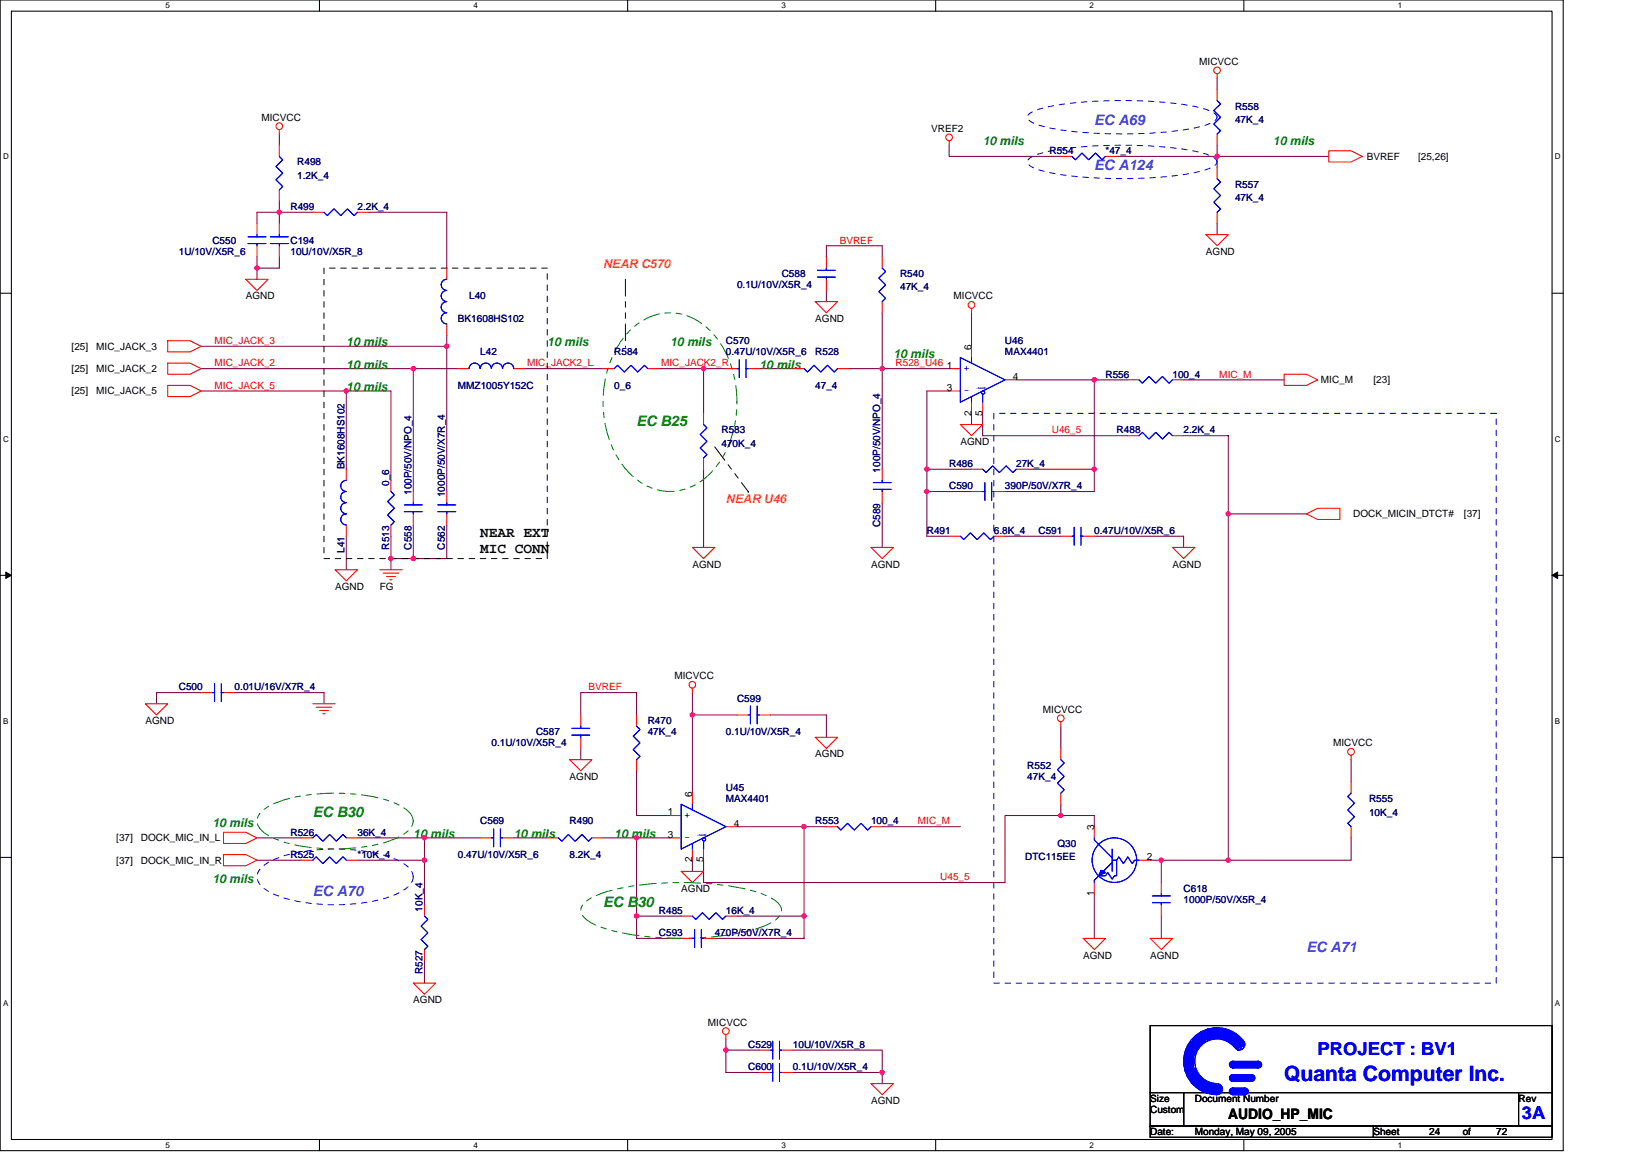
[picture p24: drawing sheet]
<svg xmlns="http://www.w3.org/2000/svg" width="297mm" height="210mm" viewBox="0 0 297 210" stroke-linecap="round" stroke-linejoin="round" font-family="sans-serif">
<defs><g id="words">
<text font-size="3.9" fill="#00f" x="233.7" y="196.6">Quanta Computer Inc.</text>
<g font-size="3.2" fill="#00f">
<text x="239.8" y="192">PROJECT : BV1</text>
<text x="277" y="203.6">3A</text>
</g>
<g font-size="2.6" fill="#0080ff">
<text x="199.2" y="22.7">EC A69</text>
<text x="199.2" y="30.8">EC A124</text>
<text x="56.9" y="162.9">EC A70</text>
<text x="237.8" y="173.1">EC A71</text>
</g>
<g font-size="2.6" fill="#008000">
<text x="115.9" y="77.6">EC B25</text>
<text x="56.9" y="148.7">EC B30</text>
<text x="109.8" y="165">EC B30</text>
</g>
<g font-size="2.6">
<text x="87.4" y="97.7">NEAR EXT</text>
<text x="87.4" y="100.6">MIC CONN</text>
<text x="223.6" y="203.6">AUDIO_HP_MIC</text>
</g>
<g font-size="2.2" fill="#008000">
<text x="178.9" y="26.4">10 mils</text>
<text x="231.7" y="26.4">10 mils</text>
<text x="63" y="63">10 mils</text>
<text x="99.6" y="63">10 mils</text>
<text x="122" y="63">10 mils</text>
<text x="162.6" y="65">10 mils</text>
<text x="63" y="71.1">10 mils</text>
<text x="63" y="67.1">10 mils</text>
<text x="138.2" y="67.1">10 mils</text>
<text x="38.6" y="150.4">10 mils</text>
<text x="75.2" y="152.4">10 mils</text>
<text x="93.5" y="152.4">10 mils</text>
<text x="111.8" y="152.4">10 mils</text>
<text x="38.6" y="160.5">10 mils</text>
</g>
<g font-size="2.2" fill="#ff8000">
<text x="109.8" y="48.8">NEAR C570</text>
<text x="132.1" y="91.5">NEAR U46</text>
</g>
<g font-size="1.8">
<text x="218.3" y="11.8">MICVCC</text>
<text x="47.6" y="21.9">MICVCC</text>
<text x="169.5" y="24">VREF2</text>
<text x="248.7" y="29.1">BVREF</text>
<text x="258.1" y="29.1">[25,26]</text>
<text x="219.5" y="46.3">AGND</text>
<text x="44.7" y="54.5">AGND</text>
<text x="148.4" y="58.5">AGND</text>
<text x="173.6" y="54.5">MICVCC</text>
<text x="13" y="63.6">[25]</text>
<text x="17.5" y="63.6">MIC_JACK_3</text>
<text x="176.8" y="63.6" transform="rotate(-90 176.8 63.6)">6</text>
<text x="13" y="67.7">[25]</text>
<text x="13" y="71.7">[25]</text>
<text x="17.5" y="67.7">MIC_JACK_2</text>
<text x="17.5" y="71.7">MIC_JACK_5</text>
<text x="172.4" y="67">1</text>
<text x="172.4" y="71.1">3</text>
<text x="184.3" y="69.1">4</text>
<text x="240.4" y="69.7">MIC_M</text>
<text x="250" y="69.7">[23]</text>
<text x="176.8" y="75.6" transform="rotate(-90 176.8 75.6)">2</text>
<text x="178.8" y="75.6" transform="rotate(-90 178.8 75.6)">5</text>
<text x="174.8" y="80.9">AGND</text>
<text x="246.3" y="94.1">DOCK_MICIN_DTCT#</text>
<text x="266.4" y="94.1">[37]</text>
<text x="61" y="107.3">AGND</text>
<text x="69.1" y="107.3">FG</text>
<text x="126" y="103.2">AGND</text>
<text x="158.5" y="103.2">AGND</text>
<text x="213.4" y="103.2">AGND</text>
<text x="122.8" y="123.5">MICVCC</text>
<text x="26.5" y="131.7">AGND</text>
<text x="189.8" y="129.6">MICVCC</text>
<text x="148.4" y="137.8">AGND</text>
<text x="242.7" y="135.7">MICVCC</text>
<text x="103.7" y="141.8">AGND</text>
<text x="121.6" y="148.3">1</text>
<text x="126" y="144.9" transform="rotate(-90 126 144.9)">6</text>
<text x="21.2" y="153">[37]</text>
<text x="25.7" y="153">DOCK_MIC_IN_L</text>
<text x="121.6" y="152.4">3</text>
<text x="133.5" y="150.3">4</text>
<text x="199.2" y="151" transform="rotate(-90 199.2 151)">3</text>
<text x="21.2" y="157.1">[37]</text>
<text x="25.7" y="157.1">DOCK_MIC_IN_R</text>
<text x="126" y="156.9" transform="rotate(-90 126 156.9)">2</text>
<text x="128" y="156.9" transform="rotate(-90 128 156.9)">5</text>
<text x="208.7" y="156.4">2</text>
<text x="124" y="162.2">AGND</text>
<text x="199.2" y="163" transform="rotate(-90 199.2 163)">1</text>
<text x="197.1" y="174.3">AGND</text>
<text x="209.3" y="174.3">AGND</text>
<text x="75.2" y="182.5">AGND</text>
<text x="128.9" y="186.5">MICVCC</text>
<text x="158.5" y="200.8">AGND</text>
<text x="209.3" y="202.4">Custom</text>
<text x="209.3" y="200.4">Size</text>
<text x="217.5" y="200.4">Document Number</text>
<text x="276.4" y="200.4">Rev</text>
<text x="209.3" y="206.5">Date:</text>
<text x="217.5" y="206.5">Monday, May 09, 2005</text>
<text x="250" y="206.5">Sheet</text>
<text x="260.1" y="206.5">24</text>
<text x="266.2" y="206.5">of</text>
<text x="272.3" y="206.5">72</text>
</g>
<g font-size="1.8" fill="#000080">
<text x="224.8" y="19.9">R558</text>
<text x="224.8" y="22.4">47K_4</text>
<text x="191" y="28">R554</text>
<text x="201.2" y="28">*47_4</text>
<text x="54.1" y="30.1">R498</text>
<text x="54.1" y="32.5">1.2K_4</text>
<text x="224.8" y="34.1">R557</text>
<text x="52.9" y="38.2">R499</text>
<text x="65.1" y="38.2">2.2K_4</text>
<text x="224.8" y="36.6">47K_4</text>
<text x="32.6" y="46.3">1U/10V/X5R_6</text>
<text x="38.6" y="44.3">C550</text>
<text x="52.9" y="44.3">C194</text>
<text x="52.9" y="46.3">10U/10V/X5R_8</text>
<text x="134.2" y="52.4">0.1U/10V/X5R_4</text>
<text x="142.3" y="50.4">C588</text>
<text x="163.8" y="50.4">R540</text>
<text x="163.8" y="52.8">47K_4</text>
<text x="83.4" y="58.5">BK1608HS102</text>
<text x="85.4" y="54.5">L40</text>
<text x="87.4" y="64.6">L42</text>
<text x="111.8" y="64.6">R584</text>
<text x="132.1" y="62.6">C570</text>
<text x="132.1" y="64.6">0.47U/10V/X5R_6</text>
<text x="148.4" y="64.6">R528</text>
<text x="182.9" y="62.6">U46</text>
<text x="182.9" y="64.6">MAX4401</text>
<text x="83.4" y="70.7">MMZ1005Y152C</text>
<text x="111.8" y="70.7">0_6</text>
<text x="148.4" y="70.7">47_4</text>
<text x="201.2" y="68.7">R556</text>
<text x="213.4" y="68.7">100_4</text>
<text x="131.3" y="78.8">R583</text>
<text x="131.3" y="81.3">470K_4</text>
<text x="203.2" y="78.8">R488</text>
<text x="215.4" y="78.8">2.2K_4</text>
<text x="62.7" y="85.3" transform="rotate(-90 62.7 85.3)">BK1608HS102</text>
<text x="70.8" y="88.4" transform="rotate(-90 70.8 88.4)">0_6</text>
<text x="160.2" y="86" transform="rotate(-90 160.2 86)">100P/50V/NPO_4</text>
<text x="172.8" y="89">C590</text>
<text x="172.8" y="84.9">R486</text>
<text x="182.9" y="89">390P/50V/X7R_4</text>
<text x="185" y="84.9">27K_4</text>
<text x="74.9" y="90" transform="rotate(-90 74.9 90)">100P/50V/NPO_4</text>
<text x="81" y="90.4" transform="rotate(-90 81 90.4)">1000P/50V/X7R_4</text>
<text x="160.2" y="95.9" transform="rotate(-90 160.2 95.9)">C589</text>
<text x="62.7" y="100.6" transform="rotate(-90 62.7 100.6)">L41</text>
<text x="70.8" y="100" transform="rotate(-90 70.8 100)">R513</text>
<text x="74.9" y="100" transform="rotate(-90 74.9 100)">C558</text>
<text x="81" y="100" transform="rotate(-90 81 100)">C562</text>
<text x="168.7" y="97.1">R491</text>
<text x="180.9" y="97.1">6.8K_4</text>
<text x="189" y="97.1">C591</text>
<text x="199.2" y="97.1">0.47U/10V/X5R_6</text>
<text x="32.6" y="125.6">C500</text>
<text x="42.7" y="125.6">0.01U/16V/X7R_4</text>
<text x="117.9" y="131.7">R470</text>
<text x="134.2" y="127.6">C599</text>
<text x="89.4" y="135.7">0.1U/10V/X5R_4</text>
<text x="97.6" y="133.7">C587</text>
<text x="117.9" y="133.7">47K_4</text>
<text x="132.1" y="133.7">0.1U/10V/X5R_4</text>
<text x="132.1" y="143.9">U45</text>
<text x="187" y="139.8">R552</text>
<text x="187" y="141.8">47K_4</text>
<text x="87.4" y="150">C569</text>
<text x="103.7" y="150">R490</text>
<text x="132.1" y="145.9">MAX4401</text>
<text x="148.4" y="150">R553</text>
<text x="158.5" y="150">100_4</text>
<text x="249.2" y="145.9">R555</text>
<text x="249.2" y="148.3">10K_4</text>
<text x="52.9" y="152">R526</text>
<text x="65.1" y="152">36K_4</text>
<text x="192.5" y="154">Q30</text>
<text x="52.9" y="156.1">R525</text>
<text x="65.1" y="156.1">*10K_4</text>
<text x="83.4" y="156.1">0.47U/10V/X5R_6</text>
<text x="103.7" y="156.1">8.2K_4</text>
<text x="186.6" y="156.5">DTC115EE</text>
<text x="76.9" y="165.8" transform="rotate(-90 76.9 165.8)">10K_4</text>
<text x="119.9" y="166.2">R485</text>
<text x="132.1" y="166.2">16K_4</text>
<text x="215.4" y="162.2">C618</text>
<text x="215.4" y="164.2">1000P/50V/X5R_4</text>
<text x="119.9" y="170.3">C593</text>
<text x="130.1" y="170.3">470P/50V/X7R_4</text>
<text x="76.9" y="177.2" transform="rotate(-90 76.9 177.2)">R527</text>
<text x="136.2" y="190.6">C529</text>
<text x="144.3" y="190.6">10U/10V/X5R_8</text>
<text x="136.2" y="194.7">C600</text>
<text x="144.3" y="194.7">0.1U/10V/X5R_4</text>
</g>
<g font-size="1.8" fill="#f00">
<text x="152.8" y="44.3">BVREF</text>
<text x="39" y="62.6">MIC_JACK_3</text>
<text x="39" y="66.7">MIC_JACK_2</text>
<text x="39" y="70.7">MIC_JACK_5</text>
<text x="95.9" y="66.7">MIC_JACK2_L</text>
<text x="120.3" y="66.7">MIC_JACK2_R</text>
<text x="163" y="66.7">R528_U46</text>
<text x="221.9" y="68.7">MIC_M</text>
<text x="191.4" y="78.8">U46_5</text>
<text x="107.1" y="125.6">BVREF</text>
<text x="167.1" y="150">MIC_M</text>
<text x="171.1" y="160.1">U45_5</text>
</g>
<g font-size="1.8" fill="#00f">
<text x="175.4" y="67.5">+</text>
<text x="175.4" y="71.6">-</text>
<text x="124.6" y="148.8">+</text>
<text x="124.6" y="152.8">-</text>
</g>
<g font-size="1.5">
<text x="30.1" y="1.5">5</text>
<text x="86.2" y="1.5">4</text>
<text x="142.3" y="1.5">3</text>
<text x="198.3" y="1.5">2</text>
<text x="254.4" y="1.5">1</text>
<text x=".5" y="29">D</text>
<text x="283" y="29">D</text>
<text x=".5" y="80.3">C</text>
<text x="283" y="80.3">C</text>
<text x=".5" y="131.6">B</text>
<text x="283" y="131.6">B</text>
<text x=".5" y="182.9">A</text>
<text x="283" y="182.9">A</text>
<text x="30.1" y="208.8">5</text>
<text x="86.2" y="208.8">4</text>
<text x="142.3" y="208.8">3</text>
<text x="198.3" y="208.8">2</text>
<text x="254.4" y="208.8">1</text>
</g>
<g font-size=".6" fill="#00f">
<text x="177.6" y="70.8">-SHDN</text>
<text x="126.8" y="152.1">-SHDN</text>
</g>
</g></defs>
<path d="M0 0h284.5v209.3h-284.5zM2.1 2h280.4v205.3h-280.4z" fill="none" stroke="#000" stroke-width=".19"/>
<g fill="#fff">
<path d="M30.1 .2h.8v1.6h-.8z"/>
<path d="M30.1 207.5h.8v1.6h-.8z"/>
</g>
<path d="M58.1 0v2M58.1 207.3v2" fill="none" stroke="#000" stroke-width=".19"/>
<g fill="#fff">
<path d="M86.2 .2h.8v1.6h-.8z"/>
<path d="M86.2 207.5h.8v1.6h-.8z"/>
</g>
<path d="M114.2 0v2M114.2 207.3v2" fill="none" stroke="#000" stroke-width=".19"/>
<g fill="#fff">
<path d="M142.3 .2h.8v1.6h-.8z"/>
<path d="M142.3 207.5h.8v1.6h-.8z"/>
</g>
<path d="M170.3 0v2M170.3 207.3v2" fill="none" stroke="#000" stroke-width=".19"/>
<g fill="#fff">
<path d="M198.3 .2h.8v1.6h-.8z"/>
<path d="M198.3 207.5h.8v1.6h-.8z"/>
</g>
<path d="M226.4 0v2M226.4 207.3v2" fill="none" stroke="#000" stroke-width=".19"/>
<g fill="#fff">
<path d="M254.4 .2h.8v1.6h-.8z"/>
<path d="M254.4 207.5h.8v1.6h-.8z"/>
<path d="M.5 27.7h1.1v1.6h-1.1z"/>
<path d="M283 27.7h1.1v1.6h-1.1z"/>
<path d="M.5 79h1.1v1.6h-1.1z"/>
<path d="M283 79h1.1v1.6h-1.1z"/>
</g>
<path d="M0 53.3h2.1M282.5 53.3h2" fill="none" stroke="#000" stroke-width=".19"/>
<g fill="#fff">
<path d="M.5 130.3h1v1.6h-1z"/>
<path d="M283 130.3h1v1.6h-1z"/>
</g>
<path d="M0 104.6h2.1M282.5 104.6h2" fill="none" stroke="#000" stroke-width=".19"/>
<path d="M1.1 104.1l1 .5-1 .6zM282.5 104.6l1-.5v1.1z" fill="#000" stroke="#000" stroke-width=".18"/>
<g fill="#fff">
<path d="M.5 181.6h1v1.6h-1z"/>
<path d="M283 181.6h1v1.6h-1z"/>
</g>
<path d="M0 156h2.1M282.5 156h2M209.3 186.5h73.2v12.2h-73.2zM209.3 198.7h6.1v6.1h-6.1zM215.4 198.7h61v6.1h-61zM276.4 198.7h6.1v6.1h-6.1zM209.3 204.8h40.7v2.1h-40.7zM250 204.8h32.5v2.1h-32.5z" fill="none" stroke="#000" stroke-width=".19"/>
<g fill="none" stroke="#800040" stroke-width=".19">
<path d="M221.5 14.2v2.1M50.8 24.4v2M50.8 36.6v4M56.9 38.6h-10.1v2M67.1 38.6h14.2v10.2M172.8 26.4v2h20.3M221.5 26.4v2h-18.3M241.8 28.4h-20.3v2.1M46.8 46.7v4.1M50.8 46.7v2.1h-4M150.4 46.7v-2h10.2v2M150.4 52.8v2.1"/>
<path d="M160.6 56.9v28.4M176.8 56.9v6.1M221.5 40.6v2.1M36.6 67.1h38.6v22.3M36.6 71.1h34.6v16.3M36.6 63h44.7M63 71.1v14.2M75.2 67.1h8.2M81.3 61v28.4M95.5 67.1h14.3M119.9 67.1h12.2M128.1 67.1v8.1"/>
<path d="M138.2 67.1h6.1M154.5 67.1h18.3M172.8 71.1h-4.1v26.4h4.1M176.8 75.2v2M178.9 75.2v4h26.4M185 69.1h20.3M199.2 69.1v20.3h-16.3M215.4 79.2h8.2v14.3h14.2M215.4 69.1h18.3M63 97.5v6.1M71.2 97.5v6.1M75.2 95.5v6.1"/>
<path d="M81.3 95.5v6.1h-10.1M128.1 85.3v14.3M160.6 91.4v8.2M168.7 85.3h8.1M168.7 89.4h8.1M182.9 97.5h10.2M187 85.3h12.2M199.2 97.5h16.2v2.1M223.6 93.5v63M36.6 126h-8.1v2M42.7 126h16.3v2M105.7 130v-4h10.2v4"/>
<path d="M105.7 136.1v2.1M126 126v18.3M126 130h8.2M140.2 130h10.2v4.1M193.1 132.1v4M245.9 138.2v4M46.8 152.4h8.1M46.8 156.5h8.1M65.1 152.4h22.3M65.1 156.5h12.2M77.3 152.4v12.2M93.5 152.4h6.1"/>
<path d="M109.8 152.4h12.2M115.9 140.2v8.1h6.1M115.9 152.4v18.3h8.1M126 156.5v2M134.2 150.4h16.2M146.3 150.4v20.3h-16.2M160.6 150.4h14.2M193.1 148.3h-10.2v12.2h-54.8v-4M193.1 148.3h6.1v2.1M193.1 146.3v2M211.4 156.5v4M245.9 152.4v4.1h-36.6"/>
<path d="M77.3 174.8v4M115.9 166.6h8.1M134.2 166.6h12.1M199.2 162.6v8.1M211.4 166.6v4.1M132.1 189v6.1h6.1M132.1 191h6.1M144.3 191h16.3v6.1M144.3 195.1h16.3"/>
</g>
<g fill="#f0f" stroke="#f0f" stroke-width=".19">
<circle cx="115.9" cy="166.6" r=".39"/>
<circle cx="115.9" cy="152.4" r=".39"/>
<circle cx="146.3" cy="150.4" r=".39"/>
<circle cx="146.3" cy="166.6" r=".39"/>
<circle cx="126" cy="130" r=".39"/>
<circle cx="221.5" cy="28.4" r=".39"/>
<circle cx="168.7" cy="85.3" r=".39"/>
<circle cx="199.2" cy="85.3" r=".39"/>
<circle cx="71.1" cy="101.6" r=".39"/>
<circle cx="75.2" cy="67" r=".39"/>
<circle cx="199.2" cy="69.1" r=".39"/>
<circle cx="63" cy="71.1" r=".39"/>
<circle cx="50.8" cy="38.6" r=".39"/>
<circle cx="46.8" cy="48.8" r=".39"/>
<circle cx="132.1" cy="191" r=".39"/>
<circle cx="75.2" cy="101.6" r=".39"/>
<circle cx="81.3" cy="63" r=".39"/>
<circle cx="160.6" cy="67" r=".39"/>
<circle cx="168.7" cy="89.4" r=".39"/>
<circle cx="160.6" cy="195.1" r=".39"/>
<circle cx="77.2" cy="152.4" r=".39"/>
<circle cx="77.2" cy="156.5" r=".39"/>
<circle cx="193.1" cy="148.3" r=".39"/>
<circle cx="211.4" cy="156.5" r=".39"/>
<circle cx="223.5" cy="156.5" r=".39"/>
<circle cx="223.5" cy="93.5" r=".39"/>
<circle cx="128" cy="67" r=".39"/>
</g>
<g fill="none" stroke="#f00" stroke-width=".19">
<path d="M221.5 13.4v.8M221.5 16.3v2M50.8 23.6v.8M50.8 26.4v2M50.8 34.5v2.1M56.9 38.6h2.1M65.1 38.6h2M172.8 25.6v.8M193.1 28.4h2M201.2 28.4h2M221.5 24.4v2M221.5 30.5v2"/>
<path d="M221.5 38.6v2M241.8 27.4h4.1l2 1-2 1.1h-4.1zM44.7 50.8h4.1l-2 2zM46.8 40.6v2.1M46.8 44.7v2M50.8 40.6v2.1M50.8 44.7v2M81.3 48.8v2M81.3 58.9v2.1M148.4 54.9h4l-2 2zM150.4 46.7v2.1M150.4 50.8v2"/>
<path d="M160.6 46.7v2.1M160.6 54.9v2M176.8 56.1v.8M219.5 42.7h4.1l-2.1 2zM30.5 62h4.1l2 1-2 1h-4.1zM30.5 66h4.1l2 1.1-2 1h-4.1zM30.5 70.1h4.1l2 1-2 1h-4.1zM83.4 67.1h2M93.5 67.1h2M109.8 67.1h2M117.9 67.1h2M128.1 75.2v2"/>
<path d="M132.1 67.1h2.1M136.2 67.1h2M144.3 67.1h2M152.4 67.1h2.1M172.8 67.1h2M172.8 71.1h2M174.8 77.2h4.1l-2.1 2zM176.8 63v2M176.8 73.2v2M178.9 73.2v2M182.9 69.1h2.1M205.3 69.1h2"/>
<path d="M205.3 79.2h2M213.4 69.1h2M213.4 79.2h2M233.7 68.1h4.1l2 1-2 1h-4.1zM63 85.3v2.1M63 95.5v2M71.2 87.4v2M71.2 95.5v2M75.2 89.4v2M75.2 93.5v2M81.3 89.4v2M81.3 93.5v2"/>
<path d="M126 99.6h4.1l-2 2zM128.1 83.3v2M158.5 99.6h4.1l-2 2zM160.6 85.3v2.1M160.6 89.4v2M172.8 97.5h2M176.8 89.4h2.1M176.8 85.3h2.1M180.9 89.4h2M180.9 97.5h2M185 85.3h2M193.1 97.5h2"/>
<path d="M197.1 97.5h2.1M213.4 99.6h4.1l-2.1 2zM237.8 93.5l2-1h4.1v2h-4.1zM61 103.6h4.1l-2.1 2.1zM69.1 103.6h4.1M69.7 104.2h2.9M70.4 104.9h1.6M70.9 105.5h.5M26.5 128h4l-2 2zM36.6 126h2M40.7 126h2M56.9 128h4.1"/>
<path d="M57.5 128.6h2.9M58.2 129.2h1.6M58.8 129.8h.4M103.7 138.2h4l-2 2zM105.7 130v2.1M105.7 134.1v2M115.9 130v2.1M115.9 138.2v2M126 125.2v.8M134.2 130h2M138.2 130h2M148.4 134.1h4l-2 2z"/>
<path d="M193.1 131.3v.8M193.1 136.1v2.1M245.9 137.4v.8M40.7 155.4h4l2.1 1.1-2.1 1h-4zM40.7 151.4h4l2.1 1-2.1 1h-4zM54.9 152.4h2M54.9 156.5h2M63 152.4h2.1M63 156.5h2.1M87.4 152.4h2M91.5 152.4h2M99.6 152.4h2"/>
<path d="M107.7 152.4h2.1M122 152.4h2M122 148.3h2M124 158.5h4.1l-2.1 2zM126 144.3v2M126 154.4v2.1M128.1 154.4v2.1M132.1 150.4h2.1M150.4 150.4h2M158.5 150.4h2.1M193.1 144.3v2M199.2 150.4v2"/>
<path d="M207.3 156.5h2M245.9 142.2v2.1M245.9 150.4v2M75.2 178.8h4.1l-2 2zM77.3 164.6v2M77.3 172.7v2.1M124 170.7h2M124 166.6h2M128.1 170.7h2M132.1 166.6h2.1M197.1 170.7h4.1l-2 2zM199.2 160.5v2.1"/>
<path d="M209.3 170.7h4.1l-2 2zM211.4 160.5v2.1M211.4 164.6v2M132.1 188.2v.8M138.2 195.1h2M138.2 191h2M142.3 195.1h2M142.3 191h2M158.5 197.1h4.1l-2 2z"/>
<circle cx="221.5" cy="12.8" r=".61"/>
<circle cx="50.8" cy="23" r=".61"/>
<circle cx="172.7" cy="25" r=".61"/>
<circle cx="176.8" cy="55.5" r=".61"/>
<circle cx="126" cy="124.6" r=".61"/>
<circle cx="193.1" cy="130.6" r=".61"/>
<circle cx="245.9" cy="136.7" r=".61"/>
<circle cx="132.1" cy="187.5" r=".61"/>
</g>
<path d="M59 48.8h40.6v52.8h-40.6z" fill="none" stroke="#000" stroke-width=".18" stroke-dasharray="1 1 1 1 1 1 1 1"/>
<path d="M187.4 20.6a15.6 15.6 0 0 1 6-1.6 82.8 82.8 0 0 1 24.3 .4 7.5 7.5 0 0 1 3.7 1.6l.1 .3a2.18 2.18 0 0 1-1.8 1.4 54.7 54.7 0 0 1-15.5 1.7 54.5 54.5 0 0 1-15.5-1.7 2.17 2.17 0 0 1-1.7-1.4l.1-.3zM187.4 28.7a15.6 15.6 0 0 1 6-1.6 82.8 82.8 0 0 1 24.3 .4 7.5 7.5 0 0 1 3.7 1.6l.1 .3a2.18 2.18 0 0 1-1.8 1.4 54.7 54.7 0 0 1-15.5 1.7 54.5 54.5 0 0 1-15.5-1.7 2.17 2.17 0 0 1-1.7-1.4l.1-.3zM180.9 75.2h91.4v103.6h-91.4zM47.7 157.7a14.1 14.1 0 0 1 6.6-2.7 35 35 0 0 1 17.3 1.1 6.1 6.1 0 0 1 3.5 2.8 2.26 2.26 0 0 1-.9 2.4 14.1 14.1 0 0 1-6.5 2.7 34.7 34.7 0 0 1-17.3-1.1 6.1 6.1 0 0 1-3.5-2.8 2.25 2.25 0 0 1 .8-2.4z" fill="none" stroke="#00f" stroke-width=".18" stroke-dasharray="1 1 1 1 1 1 1 1"/>
<path d="M114.7 60a9.8 9.8 0 0 1 14.4 0 19.5 19.5 0 0 1 4.4 18.3 15.1 15.1 0 0 1-7.7 10.3 10 10 0 0 1-12-3.4 20.1 20.1 0 0 1 0-24.1zM47.7 147.5a14.1 14.1 0 0 1 6.6-2.6 35 35 0 0 1 17.3 1.1 6.1 6.1 0 0 1 3.5 2.7 2.26 2.26 0 0 1-.9 2.5 14.1 14.1 0 0 1-6.5 2.6 34.7 34.7 0 0 1-17.3-1.1 6.1 6.1 0 0 1-3.5-2.7 2.25 2.25 0 0 1 .8-2.5zM106.2 164.4a12.5 12.5 0 0 1 6.3-2.8 58.2 58.2 0 0 1 24.4 .4 11 11 0 0 1 4.9 2.4 1.8 1.8 0 0 1-.6 2.9 18.3 18.3 0 0 1-7.4 2.6 57.8 57.8 0 0 1-22.7-.7 11 11 0 0 1-4.9-2.5 1.64 1.64 0 0 1 0-2.3z" fill="none" stroke="#008000" stroke-width=".18" stroke-dasharray="3 1 1 1 1 1"/>
<path d="M113.8 50.8v12.2M113.8 63h.1M130.1 81.3l6.1 8.1M136.2 89.4h.1" fill="none" stroke="#000" stroke-width=".18" stroke-dasharray="3 1 1 1 1 1"/>
<g fill="none" stroke="#00f" stroke-width=".19">
<path d="M221.5 18.3l.6 .6-1.2 1.2 1.2 1.2-1.2 1.3 1.2 1.2-.6 .6M50.8 28.4l.7 .7-1.3 1.2 1.3 1.2-1.3 1.2 1.3 1.2-.7 .6M59 38.6l.6 .6 1.2-1.2 1.2 1.2 1.2-1.2 1.2 1.2 .7-.6M195.1 28.4l.6 .7 1.2-1.3 1.3 1.3 1.2-1.3 1.2 1.3 .6-.7M221.5 32.5l.6 .6-1.2 1.2 1.2 1.3-1.2 1.2 1.2 1.2-.6 .6M45.1 43.1h3.3M45.1 44.3h3.3M46.8 42.7v.4M46.8 44.3v.4M49.2 43.1h3.3M49.2 44.3h3.3M50.8 42.7v.4"/>
<path d="M50.8 44.3v.4M81.3 54.9a1.02 1.02 0 0 0-1 1 1.02 1.02 0 0 0 1 1 1.01 1.01 0 0 0-1 1 1.01 1.01 0 0 0 1 1M81.3 50.8a1.02 1.02 0 0 0-1 1 1.02 1.02 0 0 0 1 1 1.01 1.01 0 0 0-1 1 1.01 1.01 0 0 0 1 1M148.8 50.4h3.2M148.8 49.2h3.2M150.4 48.8v.4M150.4 50.4v.4M160.6 48.8l.6 .6-1.2 1.2 1.2 1.2-1.2 1.2 1.2 1.3-.6 .6M85.4 67a1.02 1.02 0 0 1 1-1 1.02 1.02 0 0 1 1 1 1.01 1.01 0 0 1 1-1 1.01 1.01 0 0 1 1 1M89.4 67a1.02 1.02 0 0 1 1.1-1 1.02 1.02 0 0 1 1 1 1.01 1.01 0 0 1 1-1 1.01 1.01 0 0 1 1 1M111.8 67.1l.6-.7 1.2 1.3 1.2-1.3 1.3 1.3 1.2-1.3 .6 .7M128.1 77.2l.6 .6-1.3 1.2 1.3 1.3-1.3 1.2 1.3 1.2-.6 .6"/>
<path d="M134.2 67.1h.4M134.6 65.4v3.3M135.8 67.1h.4M135.8 65.4v3.3M146.3 67.1l.7 .6 1.2-1.3 1.2 1.3 1.2-1.3 1.2 1.3 .6-.6M174.8 65l8.1 4.1-8.1 4.1zM176.8 65v1M176.8 72.1v1.1M178.9 71.7v1.5M207.3 69.1l.6 .6 1.2-1.2 1.3 1.2 1.2-1.2 1.2 1.2 .6-.6M207.3 79.2l.6-.6 1.2 1.3 1.3-1.3 1.2 1.3 1.2-1.3 .6 .6M63 91.4a1.02 1.02 0 0 0-1 1.1 1.02 1.02 0 0 0 1 1 1.01 1.01 0 0 0-1 1 1.01 1.01 0 0 0 1 1"/>
<path d="M63 89.4a1.01 1.01 0 0 0-1 1 1.01 1.01 0 0 0 1 1M63 87.4a1.01 1.01 0 0 0-1 1 1.01 1.01 0 0 0 1 1M71.2 89.4l.6 .6-1.3 1.2 1.3 1.3-1.3 1.2 1.3 1.2-.6 .6M73.6 93.1h3.3M73.6 91.8h3.3M75.2 91.4v.4M75.2 93.1v.4M79.7 93.1h3.2M79.7 91.8h3.2M81.3 91.4v.4M81.3 93.1v.4M158.9 89h3.3"/>
<path d="M158.9 87.8h3.3M160.6 87.4v.4M160.6 89v.4M174.8 97.5l.6 .6 1.2-1.2 1.2 1.2 1.3-1.2 1.2 1.2 .6-.6M178.9 85.3l.6 .7 1.2-1.3 1.2 1.3 1.2-1.3 1.2 1.3 .7-.7M178.9 89.4h.4M179.3 87.8v3.2M180.5 89.4h.4M180.5 87.8v3.2M195.1 97.5h.4M195.5 95.9v3.3M196.7 97.5h.4"/>
<path d="M196.7 95.9v3.3M38.6 126h.4M39 124.4v3.2M40.3 126h.4M40.3 124.4v3.2M104.1 132.5h3.2M104.1 133.7h3.2M105.7 132.1v.4M105.7 133.7v.4M115.9 132.1l.6 .6-1.3 1.2 1.3 1.2-1.3 1.3 1.3 1.2-.6 .6M136.2 130h.4M136.6 128.4v3.3"/>
<path d="M137.8 130h.4M137.8 128.4v3.3M193.1 138.2l.6 .6-1.2 1.2 1.2 1.2-1.2 1.3 1.2 1.2-.6 .6M56.9 152.4l.6-.6 1.3 1.2 1.2-1.2 1.2 1.2 1.2-1.2 .6 .6M56.9 156.5l.6-.6 1.3 1.2 1.2-1.2 1.2 1.2 1.2-1.2 .6 .6M89.4 152.4h.4M89.8 150.8v3.2M91.1 152.4h.4M91.1 150.8v3.2M101.6 152.4l.7 .6 1.2-1.2 1.2 1.2 1.2-1.2 1.2 1.2 .6-.6M124 146.3l8.1 4.1-8.1 4zM126 146.3v1"/>
<path d="M126 153.4v1M128.1 153v1.4M152.4 150.4l.7 .6 1.2-1.2 1.2 1.2 1.2-1.2 1.2 1.2 .6-.6M199.2 152.4v.4l3.2 3.3M202.4 156.5h.8l.4-.6 .9 1.2 .8-1.2 .8 1.2 .4-.6h.8M202.4 154.4v4.1M202.4 156.9l-1.6 1.6M203.2 156.5v2.8h-.4l-.4 .6-.8-1.2-.4 .6h-1.2l-.8 .8v.4M245.9 144.3l-.6 .6 1.2 1.2-1.2 1.2 1.2 1.2-1.2 1.3 .6 .6M77.3 166.6l.6 .6-1.3 1.2 1.3 1.3-1.3 1.2 1.3 1.2-.6 .6M126 166.6l.6 .6 1.2-1.2 1.3 1.2 1.2-1.2 1.2 1.2 .6-.6M126 170.7h.4"/>
<path d="M126.4 169.1v3.2M127.7 170.7h.4M127.7 169.1v3.2M209.7 164.2h3.3M209.7 163h3.3M211.4 162.6v.4M211.4 164.2v.4M140.2 195.1h.4M140.2 191h.4M140.6 189.4v3.2M140.6 193.4v3.3M141.9 195.1h.4"/>
<path d="M141.9 189.4v3.2M141.9 193.4v3.3M141.9 191h.4M215.6 191.6v2.9l.2 .6v-4.1l.2-.4v5.1l.2 .2v-5.7l.2-.4v6.5l.3 .2v-6.9l.1-.2v7.7M217.1 197.1v-7.9l.2-.2v8.3h.2v-3l.2 .4v2.8l.2 .2v-2.6l.2 .4v2.4l.2 .2v-2.4l.2 .2v2.4h.2v-2.2l.2 .2v2.2h.2v-2l.2 .2v1.8l.2 .2v-2l.2 .2v1.8h.2v-1.6M217.5 188.6v3.4l.2-.6v-2.8l.2-.2v2.6l.2-.2v-2.6l.2-.2v2.4l.2-.2v-2.5h.2v2.3l.2-.2v-2.1l.2-.1v2l.2-.2v-1.8l.2-.3v2.1M219.7 187.3l.2-.1v2l-.2-.2zM219.9 196.9v.2h.2v1.6h.2v-1.6h.2v1.8h-.4l.6-1.8v1.8l.2-.2v-1.6l.2 .4v1.4h.2v-1.6h.2v1.6h.2v-1.6h.2v1.6l.2-.2v-1.2l.2 .2v.8M219.9 188.6a4.7 4.7 0 0 1 5.6 2M219.9 188.2a5.1 5.1 0 0 1 6.2 2.6M219.9 188a5.3 5.3 0 0 1 6.2 2.4M219.9 187.8a5.5 5.5 0 0 1 6.4 2.6"/>
<path d="M219.9 189.1a4.3 4.3 0 0 1 5.4 1.9M219.9 188.8a4.5 4.5 0 0 1 5.6 2.2M219.9 188.4a4.9 4.9 0 0 1 5.9 2.4M220.1 187.5a5.7 5.7 0 0 1 6.4 2.7M220.1 189v-1.7a5.9 5.9 0 0 1 6.4 2.7M224 193.3h5.4v.1h-5.6v.3h5.9l-.3 .1h-5.4l.2 .3h5.2M224 195.7h4.2v.2h-4.2l-.2 .2h4.6l-.2 .2h-4.4l.4 .2h3.8M224 198.1h3v.2h-3.2v.2h3.4l-.2 .2h-3.2l.4 .2h2.8M224.4 197.9h2.2M224.4 199.1h2.2M224.4 196.7h3.4M224.4 195.5h3.4"/>
<path d="M224.4 194.3h4.6M224.4 193h4.6M224.7 190.5a4.1 4.1 0 0 0-6.8 .8 4.1 4.1 0 0 0 3.6 5.8M226.3 189.3a6.1 6.1 0 0 0-10.3 1.1 6.1 6.1 0 0 0 5.5 8.7"/>
<circle cx="178.9" cy="71.4" r=".3"/>
<circle cx="128.1" cy="152.7" r=".3"/>
<circle cx="202.8" cy="156.5" r="4.1"/>
<circle cx="221.5" cy="198.1" r="1.01"/>
<circle cx="224.4" cy="196.1" r=".6"/>
<circle cx="224.4" cy="198.5" r=".6"/>
<circle cx="224.4" cy="193.6" r=".6"/>
<circle cx="225.6" cy="190" r="1.01"/>
<circle cx="226.6" cy="198.5" r=".61"/>
<circle cx="227.8" cy="196.1" r=".6"/>
<circle cx="229" cy="193.6" r=".61"/>
</g>
<g fill="#00f" stroke="#00f" stroke-width=".19">
<path d="M200.4 158.3l.8 .4-1.2 .6z" fill-rule="evenodd"/>
<path d="M200.4 158.3l.8 .4-1.2 .6z" fill-rule="evenodd"/>
</g>
<use href="#words"/>
</svg>
